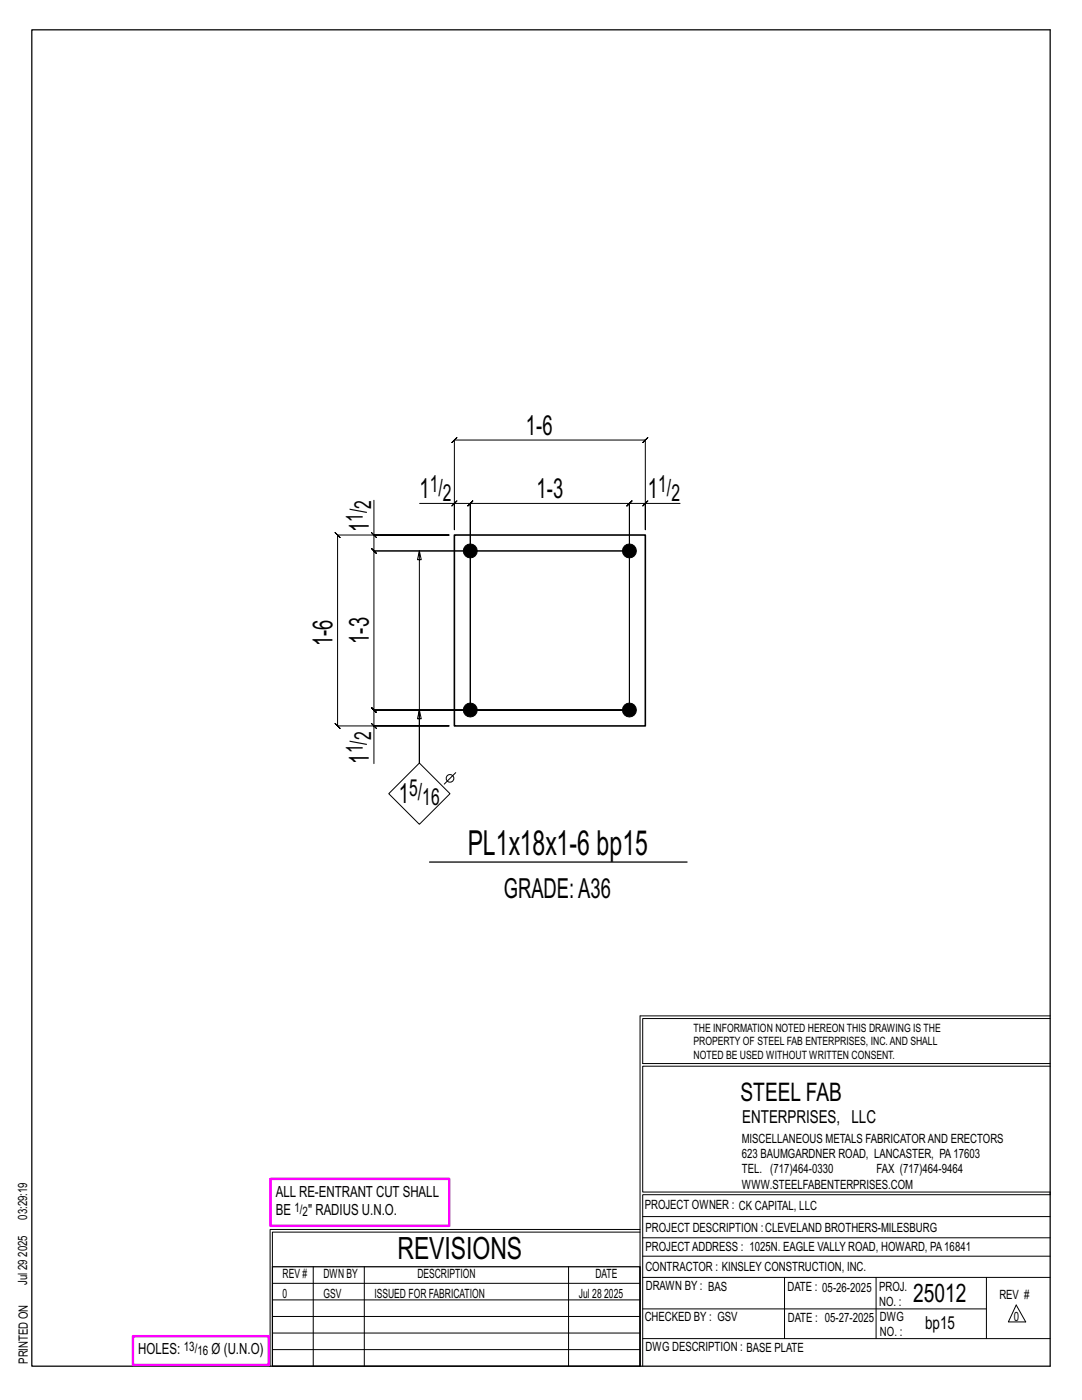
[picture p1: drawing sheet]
<svg xmlns="http://www.w3.org/2000/svg" width="216mm" height="279mm" viewBox="0 0 216 279" stroke-linecap="round" stroke-linejoin="round" font-family="sans-serif">
<defs><g id="words">
<text font-size="6.9" x="93.3" y="170.6">PL1x18x1-6 bp15</text>
<text font-size="6.1" x="79.3" y="251.3">REVISIONS</text>
<g font-size="5.5">
<text x="104.9" y="86.8">1-6</text>
<text x="83.7" y="99.5">1</text>
<text x="107.1" y="99.5">1-3</text>
<text x="129.3" y="99.5">1</text>
<text x="73.6" y="106.2" transform="rotate(-90 73.6 106.2)">1</text>
<text x="66.4" y="129" transform="rotate(-90 66.4 129)">1-6</text>
<text x="73.6" y="128.5" transform="rotate(-90 73.6 128.5)">1-3</text>
<text x="73.6" y="152.4" transform="rotate(-90 73.6 152.4)">1</text>
<text x="79.6" y="160.2">1</text>
<text x="100.5" y="179.3">GRADE:A36</text>
</g>
<g font-size="5.1">
<text x="147.8" y="219.8">STEEL FAB</text>
<text x="182.2" y="259.9">25012</text>
</g>
<g font-size="4.7">
<text x="74" y="101.6" transform="rotate(-90 74 101.6)">2</text>
<text x="85.8" y="98.2">1/</text>
<text x="88.4" y="99.9">2</text>
<text x="131.3" y="98.2">1/</text>
<text x="134" y="99.9">2</text>
<text x="72.4" y="104.2" transform="rotate(-90 72.4 104.2)">1/</text>
<text x="74" y="147.7" transform="rotate(-90 74 147.7)">2</text>
<text x="72.4" y="150.3" transform="rotate(-90 72.4 150.3)">1/</text>
<text x="81.7" y="158.9">5/</text>
<text x="84.3" y="160.6">16</text>
</g>
<g font-size="3.6">
<text x="148.1" y="224.1">ENTERPRISES, LLC</text>
<text x="184.6" y="265.2">bp15</text>
</g>
<g font-size="3.1">
<text x="55" y="238.9">ALL RE-ENTRANT CUT SHALL</text>
<text x="55" y="242.5">BE</text>
<text x="61.5" y="242.5">&quot; RADIUS U.N.O.</text>
<text x="27.6" y="270.2">HOLES:</text>
<text x="42.2" y="270.2">Ø (U.N.O)</text>
</g>
<g font-size="2.6">
<text x="58.8" y="241.8">1/</text>
<text x="60.4" y="242.7">2</text>
<text x="36.7" y="269.6">13/</text>
<text x="39.4" y="270.5">16</text>
</g>
<g font-size="2.5">
<text x="148" y="231.2">623 BAUMGARDNER ROAD, LANCASTER, PA17603</text>
<text x="148" y="228.1">MISCELLANEOUS METALS FABRICATORAND ERECTORS</text>
<text x="148" y="237.2">WWW.STEELFABENTERPRISES.COM</text>
<text x="148" y="234.2">TEL. (717)464-0330</text>
<text x="174.9" y="234.2">FAX (717)464-9464</text>
<text x="5.4" y="243.4" transform="rotate(-90 5.4 243.4)">03:29:19</text>
<text x="128.7" y="241.3">PROJECT OWNER : CK CAPITAL, LLC</text>
<text x="128.8" y="246">PROJECT DESCRIPTION :CLEVELAND BROTHERS-MILESBURG</text>
<text x="5.4" y="250.8" transform="rotate(-90 5.4 250.8)">2025</text>
<text x="128.8" y="249.7">PROJECTADDRESS : 1025N. EAGLE VALLY ROAD, HOWARD, PA16841</text>
<text x="5.4" y="256.5" transform="rotate(-90 5.4 256.5)">Jul 29</text>
<text x="56.4" y="255">REV #</text>
<text x="64.5" y="255">DWN BY</text>
<text x="83.3" y="255">DESCRIPTION</text>
<text x="118.8" y="255">DATE</text>
<text x="128.8" y="253.7">CONTRACTOR : KINSLEY CONSTRUCTION, INC.</text>
<text x="128.9" y="257.5">DRAWN BY : BAS</text>
<text x="157.1" y="257.6">DATE : 05-26-2025</text>
<text x="175.4" y="257.7">PROJ.</text>
<text x="56.4" y="259">0</text>
<text x="64.5" y="259">GSV</text>
<text x="74.7" y="259">ISSUED FOR FABRICATION</text>
<text x="115.5" y="259">Jul 28</text>
<text x="120.6" y="259">2025</text>
<text x="128.6" y="263.7">CHECKED BY : GSV</text>
<text x="157.2" y="263.7">DATE : 05-27-2025</text>
<text x="175.4" y="260.7">NO. :</text>
<text x="175.6" y="263.7">DWG</text>
<text x="199.4" y="259.2">REV #</text>
<text x="202.3" y="263.7">0</text>
<text x="128.8" y="269.7">DWG DESCRIPTION : BASE PLATE</text>
<text x="175.6" y="266.7">NO. :</text>
<text x="5.5" y="272.2" transform="rotate(-90 5.5 272.2)">PRINTED ON</text>
</g>
<g font-size="2.3">
<text x="138.4" y="208.6">PROPERTY OF STEEL FAB ENTERPRISES, INC.AND SHALL</text>
<text x="138.4" y="205.9">THE INFORMATION NOTED HEREON THIS DRAWING IS THE</text>
<text x="138.4" y="211.3">NOTED BE USED WITHOUT WRITTEN CONSENT.</text>
</g>
</g></defs>
<g fill="none" stroke="#000" stroke-width=".2">
<path d="M74.6 99.8v7h15h-22.2l-.5-.5 1 1-.5-.5v38.1l-.5-.5 1 1-.5-.5h22.2h-15v7.5M91.2 100l-1 1zM129.3 100l-1 1zM74.1 106.3l1 1zM74.6 106.8v3.2l-.5-.5 1 1-.5-.5h51h-51l-.5-.5 1 1-.5-.5v31.7l-.5-.5 1 1-.5-.5h51h-51l-.5-.5 1 1-.5-.5v3.2M83.7 110l-.4 1.7h.8l-.4-1.7v42.3v-10.6l.4 1.8h-.8l.4-1.8M83.7 100.5h7v5.2v-17.9l-.5 .5 1-1-.5 .5h38.1l-.5 .5 1-1-.5 .5v17.9v-5.2h6.9M90.7 100.5h3.1l-.5 .5 1-1-.5 .5v41.2v-41.2l-.5 .5 1-1-.5 .5h31.8l-.5 .5 1-1-.5 .5v41.2v-41.2l-.5 .5 1-1-.5 .5h3.2M74.1 144.4l1 1zM77.6 158.4l6.1-6.1 6.1 6.1-6.1 6.1zM90.9 154.2l-2.3 2.3M127.7 202.7v70"/>
<path d="M127.7 202.7h81.8M209.5 203.3h-81.3v9h81.3M209.5 212.8h-81.3v25.1h81.3v.5h-81.3v34.3M54.4 259.4h73.3M54.4 256.1h73.3M62.5 252.8v19.9M72.7 252.8v19.9M113.4 252.8v19.9M127.7 245.4h-73.8v27.3M127.7 245.9h-73.3v6.9M128.2 242.8h81.3M128.2 254.9h81.3"/>
<path d="M128.2 250.7h81.3M128.2 247h81.3M156.5 254.9v12.2M174.8 254.9v12.2M196.8 254.9v12.2M54.4 269.3h73.3M54.4 266h73.3M54.4 262.7h73.3M128.2 261.2h68.6M128.2 267.1h81.3M202.8 260.4l1.9 3.4h-3.5z"/>
<circle cx="89.8" cy="155.3" r=".76"/>
</g>
<path d="M6.3 6h203.2v266.7h-203.2zM85.7 172h51.4M54.4 252.8h73.3v19.9h-73.3z" fill="none" stroke="#000" stroke-width=".25"/>
<path d="M54 235.3h35.6v9.3h-35.6zM26.5 266.7h27.1v5.7h-27.1z" fill="none" stroke="#f0f" stroke-width=".5"/>
<g fill="#000" stroke="#000" stroke-width=".2">
<circle cx="93.8" cy="110" r="1.39"/>
<circle cx="125.6" cy="110" r="1.39"/>
<circle cx="93.8" cy="141.7" r="1.39"/>
<circle cx="125.6" cy="141.7" r="1.39"/>
</g>
<path d="M90.7 106.8h38.1v38.1h-38.1z" fill="none" stroke="#000" stroke-width=".32"/>
<use href="#words"/>
</svg>
